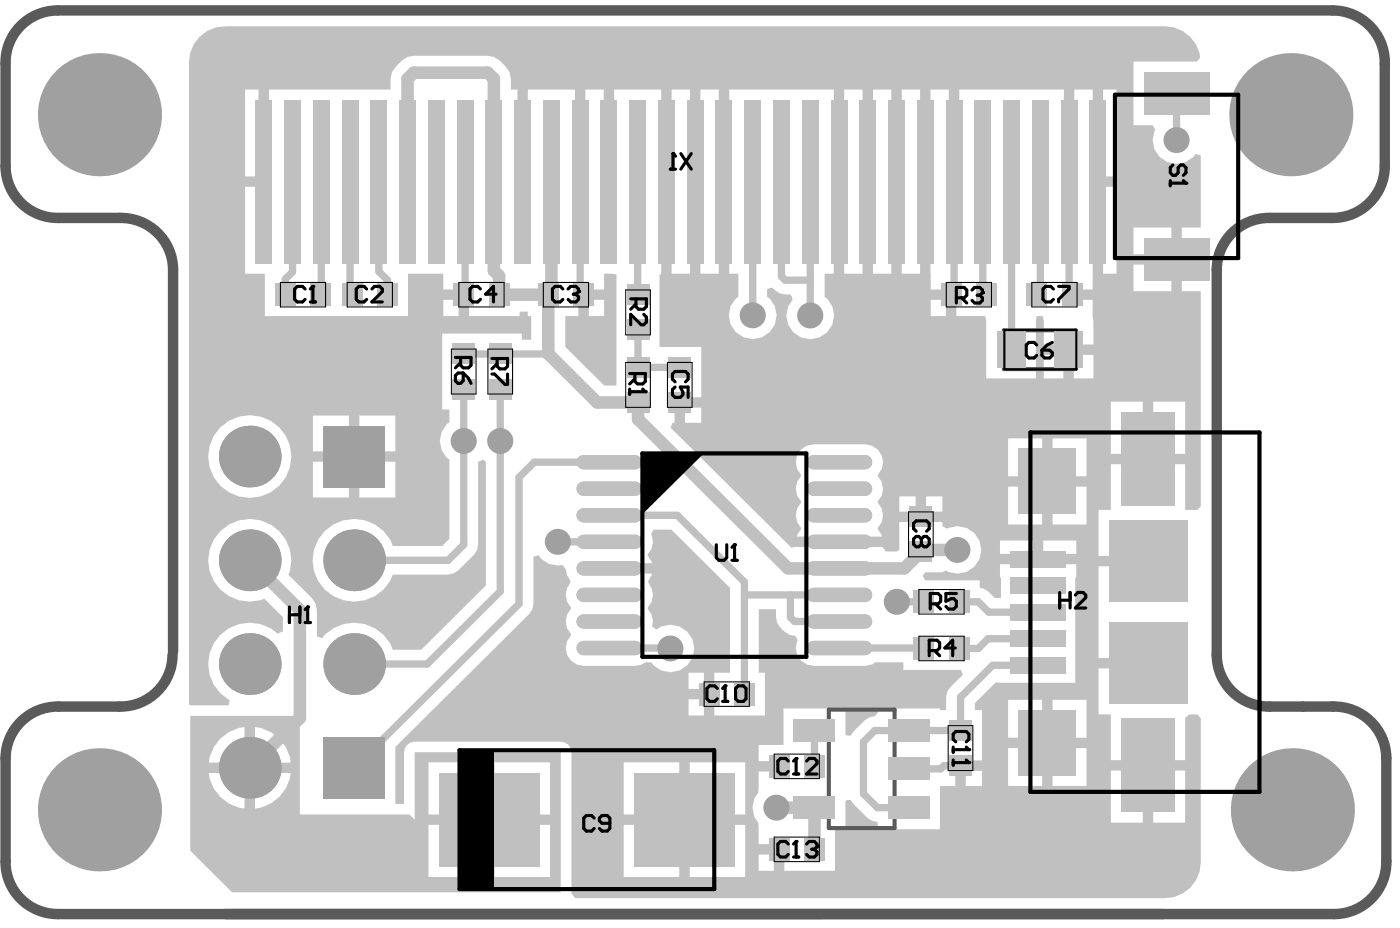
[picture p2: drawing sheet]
<svg xmlns="http://www.w3.org/2000/svg" width="56mm" height="37mm" viewBox="0 0 56 37" stroke-linecap="round" stroke-linejoin="round" font-family="sans-serif">
<g fill="#c0c0c0">
<path d="M23.3 11.9h.2v-.2h.9v-.7l.5 .1v4.4h-.5l-1.6-1.5v-1.3h.5zM23.7 12.1v.6h.7v-.6z"/>
<path d="M7.7 28.8h4.3l.1 .1v3.9h4.4l.2 .2v-2.7h5.9v5.7h-13.2l-1.7-1.7zM10.3 29.3v1.4h1.4a1.61 1.61 0 0 0-1.4-1.4zM8.9 29.8l-.3 .3-.2 .6h1.5v-1.4l-.7 .2zM10.3 31.1v1.5a1.61 1.61 0 0 0 1.4-1.5zM8.4 31.1a1.61 1.61 0 0 0 1.5 1.5v-1.5zM19.9 30.7v2.1h2.3v-2.1zM17.3 30.7v2.1h2.2v-2.1zM19.9 33.2v2.1h2.3v-2.1zM17.3 33.2v2.1h2.2v-2.1z"/>
<path d="M8 1.5a1.75 1.75 0 0 1 1.3-.4h37.7a1.43 1.43 0 0 1 1.4 1.2l-.2 .2h-2.5v2.5h.8v.3a.95 .95 0 0 0 .5 1.2 .95 .95 0 0 0 1.2-.3l.2 .1v2.9h-.8v2.5h.8v8.7l-.1 .1h-.5v-1.8h-3v1.8h-.5v1.9h2v.4h-2v3.7h2v.4h-2v1.9h.5v1.8h3v-1.7l.1-.1h.4l.1 .1v5.8a1.48 1.48 0 0 1-1.7 1.5h-23.5l-.2-.2v-5.7a.43 .43 0 0 0-.4-.4h-6l-.2 .1-.1 .3v2.1h-.4v-2.3l5.4-5.4 .2-.4v-1.9h.2l.4 .3 .6 .1 .3 .6a.83 .83 0 0 0 0 1.1 .78 .78 0 0 0 0 1.1 .72 .72 0 0 0-.1 .8 .72 .72 0 0 0 .6 .4h2.1l.7-.1a.95 .95 0 0 0 1.3 .2 .95 .95 0 0 0 .2-1.3 .95 .95 0 0 0-1.3-.2l-.2-.2v-.4l-.2-.3a.83 .83 0 0 0 0-1.1l.2-.3h-1.7v-.4h1.7l-.2-.3a.85 .85 0 0 0 .1-.9l.1-.2h.8l2.3 2.4v3.4h-.6v1.7h2v-1.7h-.2v-2.6h.7a.89 .89 0 0 0 .8 1.1v.2a.72 .72 0 0 0 .7 1h2.1l.4-.1h1.1v.3h2.3l.1 .2-.6 .7-.1 .7h-.2v-.1h-2.5v.2l-.1 .2a1.48 1.48 0 0 0-1 .7h-.2v-1.1h-2.5v1.5h-1v.7h.8v.4h-.8v.8a.9 .9 0 0 0 0 1.3v.8h.8v.2h.2v.9h2.1v-1.7h.4v-1.1l.2-.1a1.68 1.68 0 0 0 1.1 .9v.3h2.5v-1.7h.6v-.8h.2v-.3h.9v-2h-.3v-.3l.8-.8h3.3v-4.8h-3.1l.1 1.4h-.3l-.2-.3-.4-.1v-.3h-2.2l-.1-.2 .1-.1h.7l.1-.1h.1a.96 .96 0 0 0 1.4-.9 .96 .96 0 0 0-1.4-.8l-.2-.1v-.2h-1.7v1.1l-.1 .1h-.5l-.1-.2-3.7 .1-4.9-4.9 .1-.2h.1v-.8h.2v-.2h.9v-2h-1.7l.1-10.4h-1.9v3.7h-.5v-3.7h-.7v3.7h-.4v-3.7h-1.9v3.7h-.4v-3.7h-.3v-.4a1.12 1.12 0 0 0-.9-1l-3.3 .1a1.21 1.21 0 0 0-.7 1.3h-4.9v3.7h-.2v.2h-.7v3.5h.8v1.7h5.7v-1.7h1.5v.7h.8v.2h.2v.8h2.1v-.1h.3v.1h.1v1h-.4v-.3h-3.2v3.1h.3v.5l-.1 .1a.93 .93 0 0 0 .1 1.4v3.2l-.3 .3h-2l-.1-.3a1.67 1.67 0 0 0-2.6-.4 1.67 1.67 0 0 0 .2 2.7 1.67 1.67 0 0 0 2.5-.8l2.5-.1a1.81 1.81 0 0 0 1-1.1v-3.4l.2-.1 .1 .1v5l-2.6 2.6h-1.2a1.66 1.66 0 0 0-2.8-.5l-.2-.1-.1-1.3-1.1-1.1 .1-.2a1.67 1.67 0 0 0-1.5-2.1 1.67 1.67 0 0 0-1.8 1.9 1.67 1.67 0 0 0 2.3 1.3l.7 .8v.5l-.2 .1-.3-.2a1.67 1.67 0 0 0-2.3 .6 1.67 1.67 0 0 0 .7 2.3l-.1 .2h-1.6v-25.9a1.41 1.41 0 0 1 .4-1zM9.9 3.6v3.5h.5v-3.5zM44.5 3.6v3.5h.5v-3.5zM37.5 3.6v8.1h.8v.2h.3v.8h1.1l.1 2.5h2v-2.5h.2l.1 1.2h2v-1.8h-.9v-.4h.9v-8.1h-.8v3.7h-.4v-3.7h-4.2v3.7h-.4v-3.7zM45.7 9.2v1h1.5v-1zM44.5 7.5v3.5h.5v-3.5zM36.4 3.6v7.4h.7v-7.4zM35.2 3.6v7.4h.7v-7.4zM34 3.6v7.4h.8v-7.4zM28.2 3.6v7.4h.8v-7.4zM27.1 3.6v7.4h.7v-7.4zM45.7 10.7v1h1.5v-1zM37.5 12.1v.6h.6v-.6zM17.9 12.1v.6h.6v-.6zM29.4 3.6v7.4h.4v1a.95 .95 0 0 0-.2 1.4 .95 .95 0 0 0 1.4 0 .95 .95 0 0 0-.1-1.4v-.3l.2-.1a.73 .73 0 0 0 .8 .3l.1 .2a.95 .95 0 0 0 0 1.3 .95 .95 0 0 0 1.4-.1 .95 .95 0 0 0-.2-1.3v-1h.4v-7.4zM43.3 14.3v.9h.8v-.9zM42.1 14.3v.9h.8v-.9zM27.6 16.4v.6h.7v-.6zM14.5 16.7v1.5h1.4v-1.5zM12.6 16.7v1.5h1.5v-1.5zM46.5 16.2v2.1h1.3v-2.1zM44.8 16.2v2.1h1.3v-2.1zM42.4 17.7v1.5h1.4v-1.5zM40.6 17.7v1.5h1.4v-1.5zM14.5 18.6v1.4h1.4v-1.4zM12.6 18.6v1.4h1.5v-1.4zM8.4 18.4a1.67 1.67 0 0 0 3.3 0 1.67 1.67 0 0 0-3.3 0zM37.3 20v.6h.7v-.6zM36.3 20v.6h.6v-.6zM42.4 19.6v1.5h1.4v-1.5zM40.6 19.6v1.5h1.4v-1.5zM32.3 18.1a.78 .78 0 0 0 0 1.1 .78 .78 0 0 0 0 1.1 .78 .78 0 0 0 0 1l-.2 .3h3.5l-.2-.3a.85 .85 0 0 0 0-1.1 .78 .78 0 0 0 0-1.1 .72 .72 0 0 0 .1-.8 .72 .72 0 0 0-.6-.4h-2.1zM42.1 21.8v.5h1.3v-.5zM40.3 21.8v.5h1.3v-.5zM27.8 27.1v.7h.6v-.7zM27.8 28.2v.6h.6v-.6zM42.4 28.2v1.5h1.4v-1.5zM40.6 28.2v1.5h1.4v-1.5zM42.4 30.1v1.6h1.4v-1.6zM40.6 30.1v1.6h1.4v-1.6zM38.9 31.1v.6h.7v-.6zM27.8 30.7v2.1h2.2v-2.1zM25.1 30.7v2.1h2.3v-2.1zM46.5 31v2.2h1.3v-2.2zM44.8 31v2.2h1.3v-2.2zM30.6 34.4v.7h.6v-.7zM27.8 33.2v2.1h2.2v-2.1zM25.1 33.2v2.1h2.3v-2.1z"/>
</g>
<path d="M16.4 7.3v-4.1l.3-.3h3l.2 .3v7.7l.2 .2v.8h2M22.1 14.3h.1M22.1 11.9v2.4M22.1 14.3l2 1.9h1.6v.7l6.1 6h4.7l.7-.7h1.4M22.2 7.3v4.5l-.1 .1M10.1 22.6l2 2v4.3l-2 2M31.3 32.5h1.5v1.7" fill="none" stroke="#c0c0c0" stroke-width=".5"/>
<g fill="none" stroke="#c0c0c0" stroke-width=".29">
<path d="M11.8 7.3v3.7l-.3 .2v.7M13 7.3v4.6M14.1 7.3l.1 4.6M15.3 7.3v3.6l.3 .4v.6M18.7 15.7v6.3l-.6 .6h-3.8M18.7 14.3h3.4M18.8 7.3l-.1 4.6M20.2 15.7v8.1l-3 3h-2.9M23.4 7.3v4.4l.1 .2M24.6 18.6h-3.1l-.6 .6v5.1l-6.6 6.6M25.7 7.3v4.6M25.7 11.9h.1"/>
<path d="M25.7 13.3v1.5h1.7M30.3 7.3v5.4M31.5 7.3v3.8l.2 .2h1M32.7 7.3v5.4M38.5 7.3v4.5l-.2 .1M39.6 7.3v4.4l.2 .2M40.8 7.3v6.8M41.9 7.3v4.4l-.1 .2M43.1 7.3v4.5l.1 .1M47.4 3.8v1.8M22.5 21.8h2.1M24.6 20.8h2.7l2.7 2.7v4.5"/>
<path d="M24.6 26.1h2.4M31.9 24v.9l.1 .1h1.8M32.8 29.4v1.5M33.8 24h-3.7h-.1M33.8 26.1h3.4M36.2 24.2h1M38.7 24.2h.7l.5 .5h2M38.7 30.9h-.6l-.2 .1h-1.3M41.9 26.8h-1.9l-1.3 1.3v1.3h-3.4l-.5 .5v2.1l.6 .5h1.2M41.9 25.7h-2.1l-.4 .4h-.7"/>
</g>
<g fill="#a0a0a0">
<circle cx="46.3" cy="26.7" r=".52"/>
<circle cx="46.3" cy="22.6" r=".52"/>
<circle cx="42.2" cy="19.4" r=".52"/>
<circle cx="42.2" cy="29.9" r=".52"/>
<circle cx="46.3" cy="32" r=".52"/>
<circle cx="46.3" cy="30.8" r=".52"/>
<circle cx="46.3" cy="29.7" r=".52"/>
<circle cx="46.3" cy="19.7" r=".52"/>
<circle cx="46.3" cy="18.5" r=".52"/>
<circle cx="46.3" cy="17.4" r=".52"/>
<circle cx="36.2" cy="24.2" r=".52"/>
<circle cx="38.6" cy="22.2" r=".52"/>
<circle cx="47.4" cy="5.6" r=".52"/>
<circle cx="32.7" cy="12.7" r=".52"/>
<circle cx="30.3" cy="12.7" r=".52"/>
<circle cx="19.7" cy="33" r=".52"/>
<circle cx="22.5" cy="21.8" r=".52"/>
<circle cx="27" cy="26.1" r=".52"/>
<circle cx="31.3" cy="32.5" r=".52"/>
<circle cx="20.2" cy="17.8" r=".52"/>
<circle cx="18.7" cy="17.8" r=".52"/>
<circle cx="14.3" cy="26.8" r="1.24"/>
<circle cx="14.3" cy="22.6" r="1.24"/>
<circle cx="10.1" cy="26.8" r="1.24"/>
<circle cx="4" cy="32.6" r="2.48"/>
<circle cx="10.1" cy="30.9" r="1.24"/>
<circle cx="10.1" cy="18.4" r="1.24"/>
<circle cx="4" cy="4.6" r="2.48"/>
<circle cx="52.1" cy="32.6" r="2.48"/>
<circle cx="52" cy="4.6" r="2.48"/>
<circle cx="10.1" cy="22.6" r="1.24"/>
</g>
<g fill="#a0a0a0">
<path d="M13 29.7h2.5v2.5h-2.5z" fill-rule="evenodd"/>
<path d="M13 17.2h2.5v2.4h-2.5z" fill-rule="evenodd"/>
</g>
<g fill="#c0c0c0">
<path d="M18.2 13.9h.9v.8h-.9z" fill-rule="evenodd"/>
<path d="M19.7 13.9h.9v.8h-.9z" fill-rule="evenodd"/>
</g>
<path d="M23.5 19.7h2.1M23.5 26.1h2.1M23.5 22.9h2.1M23.5 24h2.1M23.5 20.8h2.1" fill="none" stroke="#c0c0c0" stroke-width=".58"/>
<g fill="#c0c0c0">
<path d="M25.3 15.8h.9v.8h-.9z" fill-rule="evenodd"/>
<path d="M25.3 12.9h.9v.8h-.9z" fill-rule="evenodd"/>
<path d="M28.2 27.5h.8v.9h-.8z" fill-rule="evenodd"/>
<path d="M27 15.8h.9v.8h-.9z" fill-rule="evenodd"/>
<path d="M31 33.8h.8v.9h-.8z" fill-rule="evenodd"/>
<path d="M31 30.4h.8v.9h-.8z" fill-rule="evenodd"/>
<path d="M38.3 29h.9v.8h-.9z" fill-rule="evenodd"/>
<path d="M38.3 30.4h.9v.9h-.9z" fill-rule="evenodd"/>
<path d="M38.3 25.7h.8v.9h-.8z" fill-rule="evenodd"/>
<path d="M36.8 25.7h.9v.9h-.9z" fill-rule="evenodd"/>
<path d="M38.3 23.8h.8v.9h-.8z" fill-rule="evenodd"/>
<path d="M36.8 23.8h.9v.9h-.9z" fill-rule="evenodd"/>
<path d="M36.7 20.4h.9v.8h-.9z" fill-rule="evenodd"/>
<path d="M40.2 13.4h1.1v1.4h-1.1z" fill-rule="evenodd"/>
<path d="M11.1 11.4h.8v.9h-.8z" fill-rule="evenodd"/>
<path d="M15.2 11.4h.8v.9h-.8z" fill-rule="evenodd"/>
<path d="M13.8 11.4h.8v.9h-.8z" fill-rule="evenodd"/>
<path d="M18.2 15.3h.9v.8h-.9z" fill-rule="evenodd"/>
<path d="M18.3 11.4h.8v.9h-.8z" fill-rule="evenodd"/>
<path d="M19.7 15.3h.9v.8h-.9z" fill-rule="evenodd"/>
<path d="M21.7 11.4h.8v.9h-.8z" fill-rule="evenodd"/>
<path d="M19.7 11.4h.8v.9h-.8z" fill-rule="evenodd"/>
</g>
<path d="M23.5 25h2.1" fill="none" stroke="#c0c0c0" stroke-width=".58"/>
<g fill="#c0c0c0">
<path d="M23.1 11.4h.8v.9h-.8z" fill-rule="evenodd"/>
<path d="M25.3 14.4h.9v.8h-.9z" fill-rule="evenodd"/>
<path d="M25.3 11.5h.9v.8h-.9z" fill-rule="evenodd"/>
</g>
<path d="M23.5 18.6h2.1M23.5 21.8h2.1" fill="none" stroke="#c0c0c0" stroke-width=".58"/>
<g fill="#c0c0c0">
<path d="M27 14.4h.9v.8h-.9z" fill-rule="evenodd"/>
<path d="M36.7 21.8h.9v.8h-.9z" fill-rule="evenodd"/>
<path d="M37.9 11.4h.9v.9h-.9z" fill-rule="evenodd"/>
<path d="M41.4 11.4h.8v.9h-.8z" fill-rule="evenodd"/>
<path d="M10.3 4h.7v6.6h-.7z" fill-rule="evenodd"/>
<path d="M11.5 4h.6v6.6h-.6z" fill-rule="evenodd"/>
<path d="M13.8 4h.6v6.6h-.6z" fill-rule="evenodd"/>
<path d="M14.9 4h.7v6.6h-.7z" fill-rule="evenodd"/>
<path d="M17.3 4h.6v6.6h-.6z" fill-rule="evenodd"/>
<path d="M18.4 4h.7v6.6h-.7z" fill-rule="evenodd"/>
<path d="M20.7 4h.7v6.6h-.7z" fill-rule="evenodd"/>
<path d="M21.9 4h.7v6.6h-.7z" fill-rule="evenodd"/>
<path d="M24.2 4h.7v6.6h-.7z" fill-rule="evenodd"/>
<path d="M25.4 4h.6v6.6h-.6z" fill-rule="evenodd"/>
<path d="M27.7 4h.7v6.6h-.7z" fill-rule="evenodd"/>
<path d="M26.5 4h.7v6.6h-.7z" fill-rule="evenodd"/>
<path d="M30 4h.7v6.6h-.7z" fill-rule="evenodd"/>
<path d="M31.2 4h.6v6.6h-.6z" fill-rule="evenodd"/>
<path d="M33.5 4h.7v6.6h-.7z" fill-rule="evenodd"/>
<path d="M34.7 4h.6v6.6h-.6z" fill-rule="evenodd"/>
<path d="M37 4h.6v6.6h-.6z" fill-rule="evenodd"/>
<path d="M38.1 4h.7v6.6h-.7z" fill-rule="evenodd"/>
<path d="M40.5 4h.6v6.6h-.6z" fill-rule="evenodd"/>
<path d="M41.6 4h.7v6.6h-.7z" fill-rule="evenodd"/>
<path d="M43.9 4h.7v6.6h-.7z" fill-rule="evenodd"/>
<path d="M32.4 33.8h.8v.9h-.8z" fill-rule="evenodd"/>
<path d="M32.4 30.4h.8v.9h-.8z" fill-rule="evenodd"/>
<path d="M32 29h1.7v.9h-1.7z" fill-rule="evenodd"/>
<path d="M35.8 29h1.7v.9h-1.7z" fill-rule="evenodd"/>
<path d="M35.8 30.5h1.7v.9h-1.7z" fill-rule="evenodd"/>
<path d="M29.6 27.5h.8v.9h-.8z" fill-rule="evenodd"/>
</g>
<path d="M32.8 19.7h2.1M32.8 26.1h2.1M32.8 22.9h2.1M32.8 24h2.1M32.8 20.8h2.1" fill="none" stroke="#c0c0c0" stroke-width=".58"/>
<g fill="#c0c0c0">
<path d="M42.5 13.3h1.2v1.5h-1.2z" fill-rule="evenodd"/>
<path d="M46.1 9.6h2.7v1.7h-2.7z" fill-rule="evenodd"/>
<path d="M46.1 2.9h2.7v1.7h-2.7z" fill-rule="evenodd"/>
<path d="M12.5 11.4h.8v.9h-.8z" fill-rule="evenodd"/>
<path d="M17.7 31.1h4.1v3.8h-4.1z" fill-rule="evenodd"/>
</g>
<path d="M32.8 25h2.1" fill="none" stroke="#c0c0c0" stroke-width=".58"/>
<g fill="#c0c0c0">
<path d="M32 32.1h1.7v.9h-1.7z" fill-rule="evenodd"/>
<path d="M35.8 32.1h1.7v.9h-1.7z" fill-rule="evenodd"/>
<path d="M39.4 11.4h.8v.9h-.8z" fill-rule="evenodd"/>
</g>
<path d="M32.8 18.6h2.1M32.8 21.8h2.1" fill="none" stroke="#c0c0c0" stroke-width=".58"/>
<g fill="#c0c0c0">
<path d="M45.2 28.9h2.2v3.8h-2.2z" fill-rule="evenodd"/>
<path d="M44.7 25.1h3.2v3.3h-3.2z" fill-rule="evenodd"/>
<path d="M42.8 11.4h.8v.9h-.8z" fill-rule="evenodd"/>
<path d="M45.2 16.6h2.2v3.8h-2.2z" fill-rule="evenodd"/>
<path d="M12.6 4h.7v6.6h-.7z" fill-rule="evenodd"/>
<path d="M23.1 4h.6v6.6h-.6z" fill-rule="evenodd"/>
<path d="M19.6 4h.6v6.6h-.6z" fill-rule="evenodd"/>
<path d="M16.1 4h.7v6.6h-.7z" fill-rule="evenodd"/>
<path d="M39.3 4h.7v6.6h-.7z" fill-rule="evenodd"/>
<path d="M35.8 4h.7v6.6h-.7z" fill-rule="evenodd"/>
<path d="M32.3 4h.7v6.6h-.7z" fill-rule="evenodd"/>
<path d="M28.9 4h.6v6.6h-.6z" fill-rule="evenodd"/>
<path d="M44.7 21h3.2v3.3h-3.2z" fill-rule="evenodd"/>
<path d="M42.8 4h.6v6.6h-.6z" fill-rule="evenodd"/>
<path d="M40.7 26.5h2.3v.6h-2.3z" fill-rule="evenodd"/>
<path d="M40.7 23.3h2.3v.6h-2.3z" fill-rule="evenodd"/>
<path d="M40.7 24.3h2.3v.7h-2.3z" fill-rule="evenodd"/>
<path d="M40.7 22.2h2.3v.7h-2.3z" fill-rule="evenodd"/>
<path d="M25.6 31.1h4v3.8h-4z" fill-rule="evenodd"/>
<path d="M40.7 25.4h2.3v.7h-2.3z" fill-rule="evenodd"/>
<path d="M41.1 28.6h2.3v2.7h-2.3z" fill-rule="evenodd"/>
<path d="M41.1 18.1h2.3v2.6h-2.3z" fill-rule="evenodd"/>
</g>
<path d="M40.5 13.3h2.9v1.6h-2.9zM33.4 28.6h2.7v4.8h-2.7z" fill="none" stroke="#5a5a5a" stroke-width=".17"/>
<path d="M7 26.3v-15.4a2.09 2.09 0 0 0-2.2-2.1h-2.4a2.09 2.09 0 0 1-2.2-2.1v-4.1a2.1 2.1 0 0 1 2.1-2.2h51.4a2.09 2.09 0 0 1 2.1 2.2v4.1a2.1 2.1 0 0 1-2.1 2.1h-2.5a2.1 2.1 0 0 0-2.1 2.1v15.5a2.09 2.09 0 0 0 2.1 2.1h2.5a2.09 2.09 0 0 1 2.2 2.1v4.1a2.1 2.1 0 0 1-2.1 2.1h-51.5a2.09 2.09 0 0 1-2.1-2.1v-4.1a2.1 2.1 0 0 1 2.2-2.1h2.4a2.1 2.1 0 0 0 2.2-2.1" fill="none" stroke="#5a5a5a" stroke-width=".42"/>
<g fill="#a0a0a0">
<circle cx="14.3" cy="26.8" r="1.24"/>
<circle cx="14.3" cy="22.6" r="1.24"/>
<circle cx="10.1" cy="26.8" r="1.24"/>
<circle cx="10.1" cy="30.9" r="1.24"/>
<circle cx="10.1" cy="18.4" r="1.24"/>
<circle cx="10.1" cy="22.6" r="1.24"/>
</g>
<g fill="#a0a0a0">
<path d="M13 29.7h2.5v2.5h-2.5z" fill-rule="evenodd"/>
<path d="M13 17.2h2.5v2.4h-2.5z" fill-rule="evenodd"/>
</g>
<g fill="#c0c0c0">
<path d="M18.2 13.9h.9v.8h-.9z" fill-rule="evenodd"/>
<path d="M19.7 13.9h.9v.8h-.9z" fill-rule="evenodd"/>
</g>
<path d="M23.5 19.7h2.1M23.5 26.1h2.1M23.5 22.9h2.1M23.5 24h2.1M23.5 20.8h2.1" fill="none" stroke="#c0c0c0" stroke-width=".58"/>
<g fill="#c0c0c0">
<path d="M25.3 15.8h.9v.8h-.9z" fill-rule="evenodd"/>
<path d="M25.3 12.9h.9v.8h-.9z" fill-rule="evenodd"/>
<path d="M28.2 27.5h.8v.9h-.8z" fill-rule="evenodd"/>
<path d="M27 15.8h.9v.8h-.9z" fill-rule="evenodd"/>
<path d="M31 33.8h.8v.9h-.8z" fill-rule="evenodd"/>
<path d="M31 30.4h.8v.9h-.8z" fill-rule="evenodd"/>
<path d="M38.3 29h.9v.8h-.9z" fill-rule="evenodd"/>
<path d="M38.3 30.4h.9v.9h-.9z" fill-rule="evenodd"/>
<path d="M38.3 25.7h.8v.9h-.8z" fill-rule="evenodd"/>
<path d="M36.8 25.7h.9v.9h-.9z" fill-rule="evenodd"/>
<path d="M38.3 23.8h.8v.9h-.8z" fill-rule="evenodd"/>
<path d="M36.8 23.8h.9v.9h-.9z" fill-rule="evenodd"/>
<path d="M36.7 20.4h.9v.8h-.9z" fill-rule="evenodd"/>
<path d="M40.2 13.4h1.1v1.4h-1.1z" fill-rule="evenodd"/>
<path d="M11.1 11.4h.8v.9h-.8z" fill-rule="evenodd"/>
<path d="M15.2 11.4h.8v.9h-.8z" fill-rule="evenodd"/>
<path d="M13.8 11.4h.8v.9h-.8z" fill-rule="evenodd"/>
<path d="M18.2 15.3h.9v.8h-.9z" fill-rule="evenodd"/>
<path d="M18.3 11.4h.8v.9h-.8z" fill-rule="evenodd"/>
<path d="M19.7 15.3h.9v.8h-.9z" fill-rule="evenodd"/>
<path d="M21.7 11.4h.8v.9h-.8z" fill-rule="evenodd"/>
<path d="M19.7 11.4h.8v.9h-.8z" fill-rule="evenodd"/>
</g>
<path d="M23.5 25h2.1" fill="none" stroke="#c0c0c0" stroke-width=".58"/>
<g fill="#c0c0c0">
<path d="M23.1 11.4h.8v.9h-.8z" fill-rule="evenodd"/>
<path d="M25.3 14.4h.9v.8h-.9z" fill-rule="evenodd"/>
<path d="M25.3 11.5h.9v.8h-.9z" fill-rule="evenodd"/>
</g>
<path d="M23.5 18.6h2.1M23.5 21.8h2.1" fill="none" stroke="#c0c0c0" stroke-width=".58"/>
<g fill="#c0c0c0">
<path d="M27 14.4h.9v.8h-.9z" fill-rule="evenodd"/>
<path d="M36.7 21.8h.9v.8h-.9z" fill-rule="evenodd"/>
<path d="M37.9 11.4h.9v.9h-.9z" fill-rule="evenodd"/>
<path d="M41.4 11.4h.8v.9h-.8z" fill-rule="evenodd"/>
<path d="M10.3 4h.7v6.6h-.7z" fill-rule="evenodd"/>
<path d="M11.5 4h.6v6.6h-.6z" fill-rule="evenodd"/>
<path d="M13.8 4h.6v6.6h-.6z" fill-rule="evenodd"/>
<path d="M14.9 4h.7v6.6h-.7z" fill-rule="evenodd"/>
<path d="M17.3 4h.6v6.6h-.6z" fill-rule="evenodd"/>
<path d="M18.4 4h.7v6.6h-.7z" fill-rule="evenodd"/>
<path d="M20.7 4h.7v6.6h-.7z" fill-rule="evenodd"/>
<path d="M21.9 4h.7v6.6h-.7z" fill-rule="evenodd"/>
<path d="M24.2 4h.7v6.6h-.7z" fill-rule="evenodd"/>
<path d="M25.4 4h.6v6.6h-.6z" fill-rule="evenodd"/>
<path d="M27.7 4h.7v6.6h-.7z" fill-rule="evenodd"/>
<path d="M26.5 4h.7v6.6h-.7z" fill-rule="evenodd"/>
<path d="M30 4h.7v6.6h-.7z" fill-rule="evenodd"/>
<path d="M31.2 4h.6v6.6h-.6z" fill-rule="evenodd"/>
<path d="M33.5 4h.7v6.6h-.7z" fill-rule="evenodd"/>
<path d="M34.7 4h.6v6.6h-.6z" fill-rule="evenodd"/>
<path d="M37 4h.6v6.6h-.6z" fill-rule="evenodd"/>
<path d="M38.1 4h.7v6.6h-.7z" fill-rule="evenodd"/>
<path d="M40.5 4h.6v6.6h-.6z" fill-rule="evenodd"/>
<path d="M41.6 4h.7v6.6h-.7z" fill-rule="evenodd"/>
<path d="M43.9 4h.7v6.6h-.7z" fill-rule="evenodd"/>
<path d="M32.4 33.8h.8v.9h-.8z" fill-rule="evenodd"/>
<path d="M32.4 30.4h.8v.9h-.8z" fill-rule="evenodd"/>
<path d="M32 29h1.7v.9h-1.7z" fill-rule="evenodd"/>
<path d="M35.8 29h1.7v.9h-1.7z" fill-rule="evenodd"/>
<path d="M35.8 30.5h1.7v.9h-1.7z" fill-rule="evenodd"/>
<path d="M29.6 27.5h.8v.9h-.8z" fill-rule="evenodd"/>
</g>
<path d="M32.8 19.7h2.1M32.8 26.1h2.1M32.8 22.9h2.1M32.8 24h2.1M32.8 20.8h2.1" fill="none" stroke="#c0c0c0" stroke-width=".58"/>
<g fill="#c0c0c0">
<path d="M42.5 13.3h1.2v1.5h-1.2z" fill-rule="evenodd"/>
<path d="M46.1 9.6h2.7v1.7h-2.7z" fill-rule="evenodd"/>
<path d="M46.1 2.9h2.7v1.7h-2.7z" fill-rule="evenodd"/>
<path d="M12.5 11.4h.8v.9h-.8z" fill-rule="evenodd"/>
<path d="M17.7 31.1h4.1v3.8h-4.1z" fill-rule="evenodd"/>
</g>
<path d="M32.8 25h2.1" fill="none" stroke="#c0c0c0" stroke-width=".58"/>
<g fill="#c0c0c0">
<path d="M32 32.1h1.7v.9h-1.7z" fill-rule="evenodd"/>
<path d="M35.8 32.1h1.7v.9h-1.7z" fill-rule="evenodd"/>
<path d="M39.4 11.4h.8v.9h-.8z" fill-rule="evenodd"/>
</g>
<path d="M32.8 18.6h2.1M32.8 21.8h2.1" fill="none" stroke="#c0c0c0" stroke-width=".58"/>
<g fill="#c0c0c0">
<path d="M45.2 28.9h2.2v3.8h-2.2z" fill-rule="evenodd"/>
<path d="M44.7 25.1h3.2v3.3h-3.2z" fill-rule="evenodd"/>
<path d="M42.8 11.4h.8v.9h-.8z" fill-rule="evenodd"/>
<path d="M45.2 16.6h2.2v3.8h-2.2z" fill-rule="evenodd"/>
<path d="M12.6 4h.7v6.6h-.7z" fill-rule="evenodd"/>
<path d="M23.1 4h.6v6.6h-.6z" fill-rule="evenodd"/>
<path d="M19.6 4h.6v6.6h-.6z" fill-rule="evenodd"/>
<path d="M16.1 4h.7v6.6h-.7z" fill-rule="evenodd"/>
<path d="M39.3 4h.7v6.6h-.7z" fill-rule="evenodd"/>
<path d="M35.8 4h.7v6.6h-.7z" fill-rule="evenodd"/>
<path d="M32.3 4h.7v6.6h-.7z" fill-rule="evenodd"/>
<path d="M28.9 4h.6v6.6h-.6z" fill-rule="evenodd"/>
<path d="M44.7 21h3.2v3.3h-3.2z" fill-rule="evenodd"/>
<path d="M42.8 4h.6v6.6h-.6z" fill-rule="evenodd"/>
<path d="M40.7 26.5h2.3v.6h-2.3z" fill-rule="evenodd"/>
<path d="M40.7 23.3h2.3v.6h-2.3z" fill-rule="evenodd"/>
<path d="M40.7 24.3h2.3v.7h-2.3z" fill-rule="evenodd"/>
<path d="M40.7 22.2h2.3v.7h-2.3z" fill-rule="evenodd"/>
<path d="M25.6 31.1h4v3.8h-4z" fill-rule="evenodd"/>
<path d="M40.7 25.4h2.3v.7h-2.3z" fill-rule="evenodd"/>
<path d="M41.1 28.6h2.3v2.7h-2.3z" fill-rule="evenodd"/>
<path d="M41.1 18.1h2.3v2.6h-2.3z" fill-rule="evenodd"/>
</g>
<path d="M25.9 18.3h2.5l-2.5 2.4z" fill="#000"/>
<g fill="none" stroke="#000" stroke-width=".04">
<path d="M11.3 11.4h1.8v1h-1.8zM14 11.4h1.8v1h-1.8zM18.2 14.1h1v1.8h-1zM18.5 11.4h1.8v1h-1.8zM19.7 14.1h1v1.8h-1zM21.9 11.4h1.8v1h-1.8zM25.2 14.6h1v1.8h-1zM25.2 11.7h1v1.8h-1zM26.9 14.6h1v1.8h-1zM38.2 11.4h1.8v1h-1.8zM41.6 11.4h1.8v1h-1.8zM28.4 27.5h1.8v1h-1.8z"/>
<path d="M31.2 30.4h1.8v1h-1.8zM31.2 33.7h1.8v1h-1.8zM36.6 20.6h1v1.8h-1zM37 23.8h1.9v.9h-1.9zM37 25.6h1.9v1h-1.9zM38.2 29.2h1v1.9h-1z"/>
</g>
<path d="M40.5 13.3h2.9v1.6h-2.9z" fill="none" stroke="#000" stroke-width=".08"/>
<path d="M25.9 18.3h6.6v8.2h-6.6zM41.5 17.4h9.3v14.5h-9.3zM45 3.8h4.9v6.6h-4.9zM18.5 30.2h10.3v5.6h-10.3z" fill="none" stroke="#000" stroke-width=".17"/>
<path d="M18.5 30.2h1.4v5.6h-1.4z" fill-rule="evenodd" fill="#000"/>
<g fill="none" stroke="#000" stroke-width=".13">
<path d="M12.3 11.6l-.1-.1h-.2l-.1 .1v.5l.1 .1h.2l.1-.1M12.5 12.2h.2M12.6 11.5h.1M12.6 11.5v.7M12.6 11.5l-.1 .1M14.8 11.6l-.1-.1h-.2l-.1 .1v.5l.1 .1h.2l.1-.1M15 11.6l.1-.1h.2l.1 .1v.1l-.4 .5h.4M18.4 14.4h.6v.3l-.1 .1h-.2l-.1-.1v-.3M18.4 15.1l.1-.1h.2v.3l-.2 .1-.1-.1zM18.6 14.6l-.2 .2M18.7 15l.3 .4M19.4 11.6l-.1-.1h-.2l-.2 .1v.5l.2 .1h.2l.1-.1"/>
<path d="M19.8 15.1h.1l.5 .4h.1v-.4M19.8 14.4h.7v.4l-.1 .1h-.3l-.1-.1v-.4M20 11.9h-.4l.3-.4v.7M20 14.7l-.2 .2M22.7 11.6l-.1-.1h-.2l-.1 .1v.5l.1 .1h.2l.1-.1M22.9 11.6l.1-.1h.2l.1 .2M23.1 11.9h.1M23.2 11.9l.1 .1-.1 .2h-.2l-.1-.1M23.3 11.7h.1M23.3 11.7l-.1 .2M25.4 15.1h.6v.3l-.1 .1h-.2l-.1-.1v-.3M25.4 15.7v.2"/>
<path d="M25.4 15.8h.6M25.4 12h.7v.4l-.1 .1h-.3l-.1-.1v-.4M25.6 15.3l-.2 .2M25.6 12.3l-.2 .2M25.9 15.7l.1 .1M26 12.7l.1 .1v.2l-.1 .1h-.2l-.4-.4v.4M26 15.8h.1M27 6.8h.2M27.1 6.2h.1M27.1 6.2v.6M27.1 6.2l.1 .1M27.2 15.4l-.1-.1v-.2l.1-.1h.4l.1 .1v.2l-.1 .1"/>
<path d="M27.2 15.6l-.1 .1v.2l.1 .1h.2l.1-.1-.1-.3h.3v.4M27.4 6.2l.5 .6M27.9 6.2l-.5 .6M38.6 12h.3l.1-.1v-.2l-.1-.1h-.3v.6M38.8 12l.2 .2M39.2 11.7l.1-.1h.2l.1 .2M39.4 11.9h.1M39.5 11.9l.1 .1-.1 .2h-.2l-.1-.1M39.6 11.8h.1M39.6 11.8l-.1 .1M41.8 13.9l-.1-.1h-.2l-.1 .1v.4l.1 .1h.2l.1-.1M42 14.1h.3l.1 .2-.1 .1h-.2l-.1-.1z"/>
<path d="M42.4 13.8l-.4 .3M42.5 11.6l-.1-.1h-.2l-.2 .1v.5l.2 .1h.2l.1-.1M42.7 11.5h.4l-.4 .7M47.2 7.3v.2M47.2 7.4h.6M47.3 6.6l-.1 .2v.2l.2 .1 .1-.1v-.2l.2-.2 .1 .2v.2l-.1 .1M47.7 7.3l.1 .1M47.8 7.4h.1M11.7 24.5v.6M11.7 24.8h.4M12.1 24.5v.6M12.3 25.1h.2"/>
<path d="M12.4 24.5h.1M12.4 24.5v.6M12.4 24.5l-.1 .1M24 33l-.1-.1h-.3l-.1 .1v.4l.1 .1h.3l.1-.1M24.6 33.2h-.3l-.1-.1 .1-.2h.2l.1 .1v.4l-.1 .1h-.2l-.1-.1M28.9 22v.5l.1 .1h.2l.1-.1v-.5M28.9 27.7l-.1-.1h-.2l-.1 .1v.5l.1 .1h.2l.1-.1M29.1 28.3h.2M29.2 27.6h.1M29.2 27.6v.7M29.2 27.6l-.1 .1M29.5 22.6h.2"/>
<path d="M29.6 22h.1M29.6 22v.6M29.6 22l-.1 .1M29.7 27.7l.1-.1h.2l.1 .1v.5l-.1 .1h-.2l-.1-.1zM31.8 34l-.1-.1h-.2l-.1 .1v.4l.1 .1h.2l.1-.1M31.8 30.7l-.1-.1h-.2l-.1 .1v.4l.1 .1h.2l.1-.1M32 34.5h.2M32 31.2h.2M32.1 33.9h.1M32.1 30.6h.1M32.1 30.6v.6M32.1 33.9v.6"/>
<path d="M32.1 33.9l-.1 .1M32.1 30.6l-.1 .1M32.5 34l.1-.1h.2l.1 .2M32.5 30.7l.1-.1h.2l.1 .1v.1l-.4 .4h.4M32.7 34.2h.1M32.8 34.2l.1 .1-.1 .2h-.2l-.1-.1M32.9 34.1h.1M32.9 34.1l-.1 .1M36.9 21.4l-.1-.1v-.2l.1-.1h.5l.1 .1v.2l-.1 .1M37.1 21.7l.2-.1 .2 .1v.2l-.1 .1-.3-.1M37.1 21.7l-.1-.1-.2 .1v.2l.1 .1 .2-.1M37.1 21.7v.2"/>
<path d="M37.5 26.2h.3l.1-.1v-.2l-.1-.1h-.3v.6M37.5 24.3h.3l.1-.1v-.2l-.1-.1h-.3v.6M37.7 26.2l.2 .2M37.7 24.3l.2 .2M38.4 30.1v.2M38.4 30.6v.2M38.4 30.2h.7M38.4 30.7h.7M38.5 26.1h-.4l.3-.3v.6M38.5 29.9l-.1-.1v-.2l.1-.1h.5l.1 .1v.2l-.1 .1M38.6 23.9h-.5v.3l.2-.1 .3 .1v.2l-.1 .1h-.3l-.1-.1M39 30.1l.1 .1"/>
<path d="M39 30.6l.1 .1M39.1 30.2h.1M39.1 30.7h.1M42.7 23.9v.6M42.7 24.2h.4M43.1 23.9v.6M43.4 24l.1-.1h.2l.1 .1v.1l-.4 .4h.4"/>
</g>
</svg>
